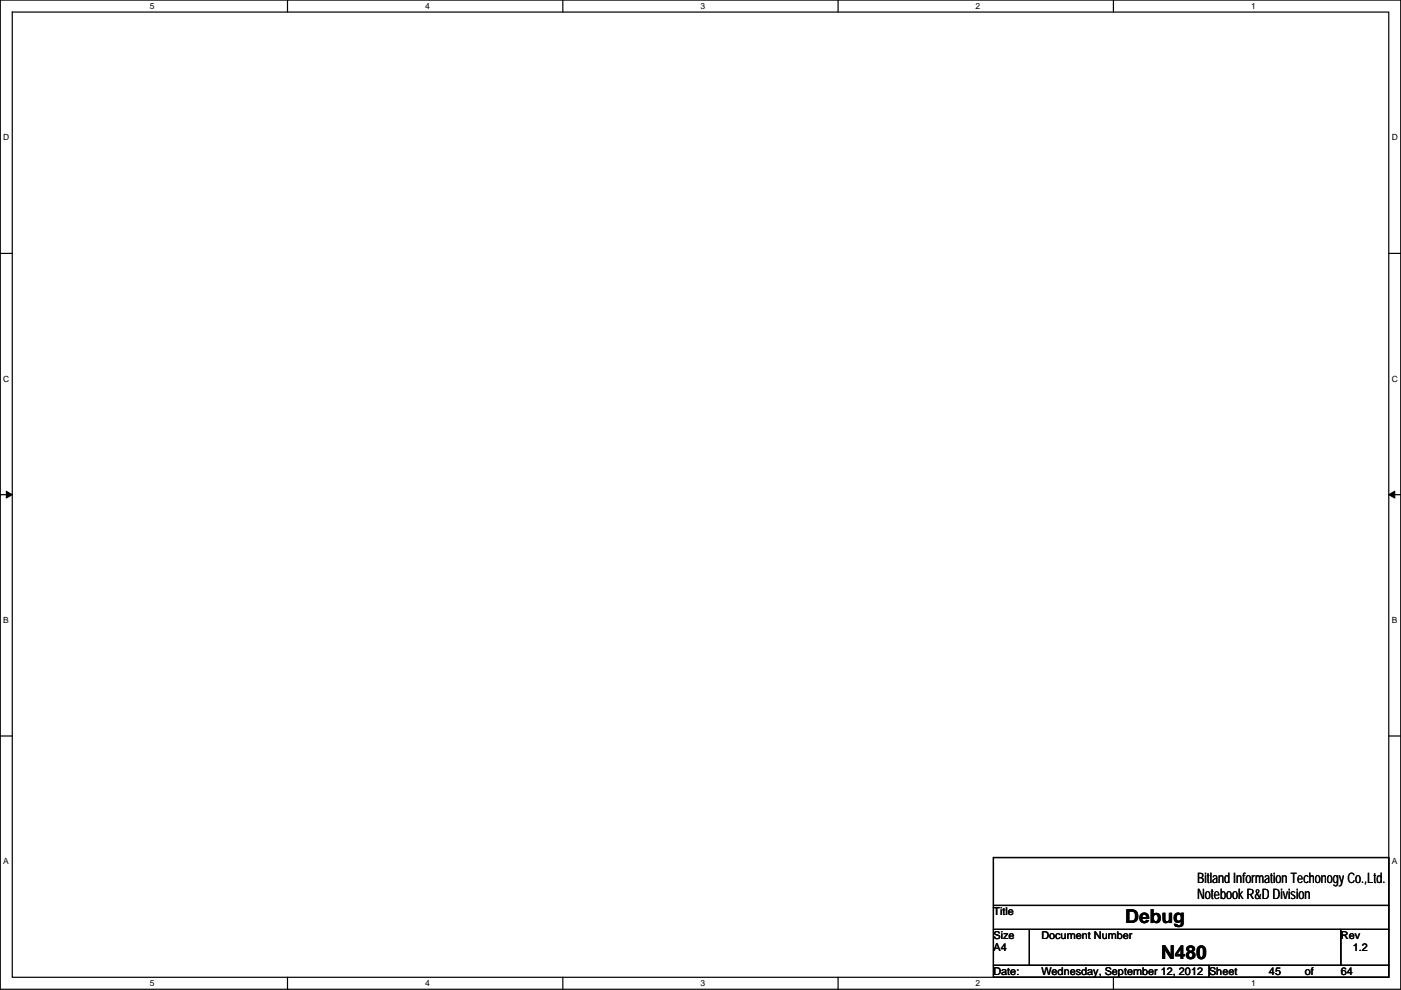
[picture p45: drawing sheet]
<svg xmlns="http://www.w3.org/2000/svg" width="297mm" height="210mm" viewBox="0 0 297 210" stroke-linecap="round" stroke-linejoin="round" font-family="sans-serif">
<defs><g id="words">
<g font-size="4.1">
<text x="238.6" y="195.8">Debug</text>
<text x="246.2" y="203.4">N480</text>
</g>
<g font-size="3">
<text x="253.8" y="187.2">Bitland Information Techonogy Co.,Ltd.</text>
<text x="253.8" y="190.8">Notebook R&amp;D Division</text>
</g>
<g font-size="2.3">
<text x="210.6" y="194.1">Title</text>
<text x="210.6" y="199.2">Size</text>
<text x="210.6" y="201.7">A4</text>
<text x="220.8" y="199.2">Document Number</text>
<text x="284.3" y="199.2">Rev</text>
<text x="286.8" y="201.7">1.2</text>
<text x="210.6" y="206.8">Date:</text>
<text x="220.8" y="206.8">Wednesday, September 12, 2012 Sheet</text>
<text x="269" y="206.8">45</text>
<text x="276.7" y="206.8">of</text>
<text x="284.3" y="206.8">64</text>
</g>
<g font-size="1.8">
<text x="31.8" y="1.9">5</text>
<text x="90.1" y="1.9">4</text>
<text x="148.5" y="1.9">3</text>
<text x="206.9" y="1.9">2</text>
<text x="265.2" y="1.9">1</text>
<text x=".7" y="29.8">D</text>
<text x="295.1" y="29.8">D</text>
<text x=".7" y="81">C</text>
<text x="295.1" y="81">C</text>
<text x=".7" y="132.1">B</text>
<text x="295.1" y="132.1">B</text>
<text x=".7" y="183.3">A</text>
<text x="295.1" y="183.3">A</text>
<text x="31.8" y="209.2">5</text>
<text x="90.1" y="209.2">4</text>
<text x="148.5" y="209.2">3</text>
<text x="206.9" y="209.2">2</text>
<text x="265.2" y="209.2">1</text>
</g>
</g></defs>
<path d="M.1 0h296.9v209.8h-296.9zM2.6 2.6h291.8v204.7h-291.8z" fill="none" stroke="#000" stroke-width=".25"/>
<g fill="#fff">
<path d="M31.8 .3h1v2h-1z"/>
<path d="M31.8 207.5h1v2.1h-1z"/>
</g>
<path d="M61 0v2.6M61 207.3v2.5" fill="none" stroke="#000" stroke-width=".25"/>
<g fill="#fff">
<path d="M90.1 .3h1v2h-1z"/>
<path d="M90.1 207.5h1v2.1h-1z"/>
</g>
<path d="M119.3 0v2.6M119.3 207.3v2.5" fill="none" stroke="#000" stroke-width=".25"/>
<g fill="#fff">
<path d="M148.5 .3h1v2h-1z"/>
<path d="M148.5 207.5h1v2.1h-1z"/>
</g>
<path d="M177.7 0v2.6M177.7 207.3v2.5" fill="none" stroke="#000" stroke-width=".25"/>
<g fill="#fff">
<path d="M206.9 .3h1v2h-1z"/>
<path d="M206.9 207.5h1v2.1h-1z"/>
</g>
<path d="M236.1 0v2.6M236.1 207.3v2.5" fill="none" stroke="#000" stroke-width=".25"/>
<g fill="#fff">
<path d="M265.2 .3h1v2h-1z"/>
<path d="M265.2 207.5h1v2.1h-1z"/>
<path d="M.7 28.2h1.3v2h-1.3z"/>
<path d="M295.1 28.2h1.3v2h-1.3z"/>
<path d="M.7 79.3h1.3v2.1h-1.3z"/>
<path d="M295.1 79.3h1.3v2.1h-1.3z"/>
</g>
<path d="M.1 53.7h2.5M294.4 53.7h2.6" fill="none" stroke="#000" stroke-width=".25"/>
<g fill="#fff">
<path d="M.7 130.5h1.2v2h-1.2z"/>
<path d="M295.1 130.5h1.2v2h-1.2z"/>
</g>
<path d="M.1 104.9h2.5M294.4 104.9h2.6" fill="none" stroke="#000" stroke-width=".25"/>
<path d="M1.3 104.2l1.3 .7-1.3 .7zM294.4 104.9l1.3-.7v1.4z" fill="#000" stroke="#000" stroke-width=".21"/>
<g fill="#fff">
<path d="M.7 181.7h1.2v2h-1.2z"/>
<path d="M295.1 181.7h1.2v2h-1.2z"/>
</g>
<path d="M.1 156.1h2.5M294.4 156.1h2.6M210.6 192h83.8M210.6 181.9h83.8v25.4h-83.8zM210.6 197.1h83.8M218.2 197.1v7.6M284.3 197.1v7.6M210.6 204.7h83.8M256.3 204.7v2.6" fill="none" stroke="#000" stroke-width=".25"/>
<use href="#words"/>
</svg>
